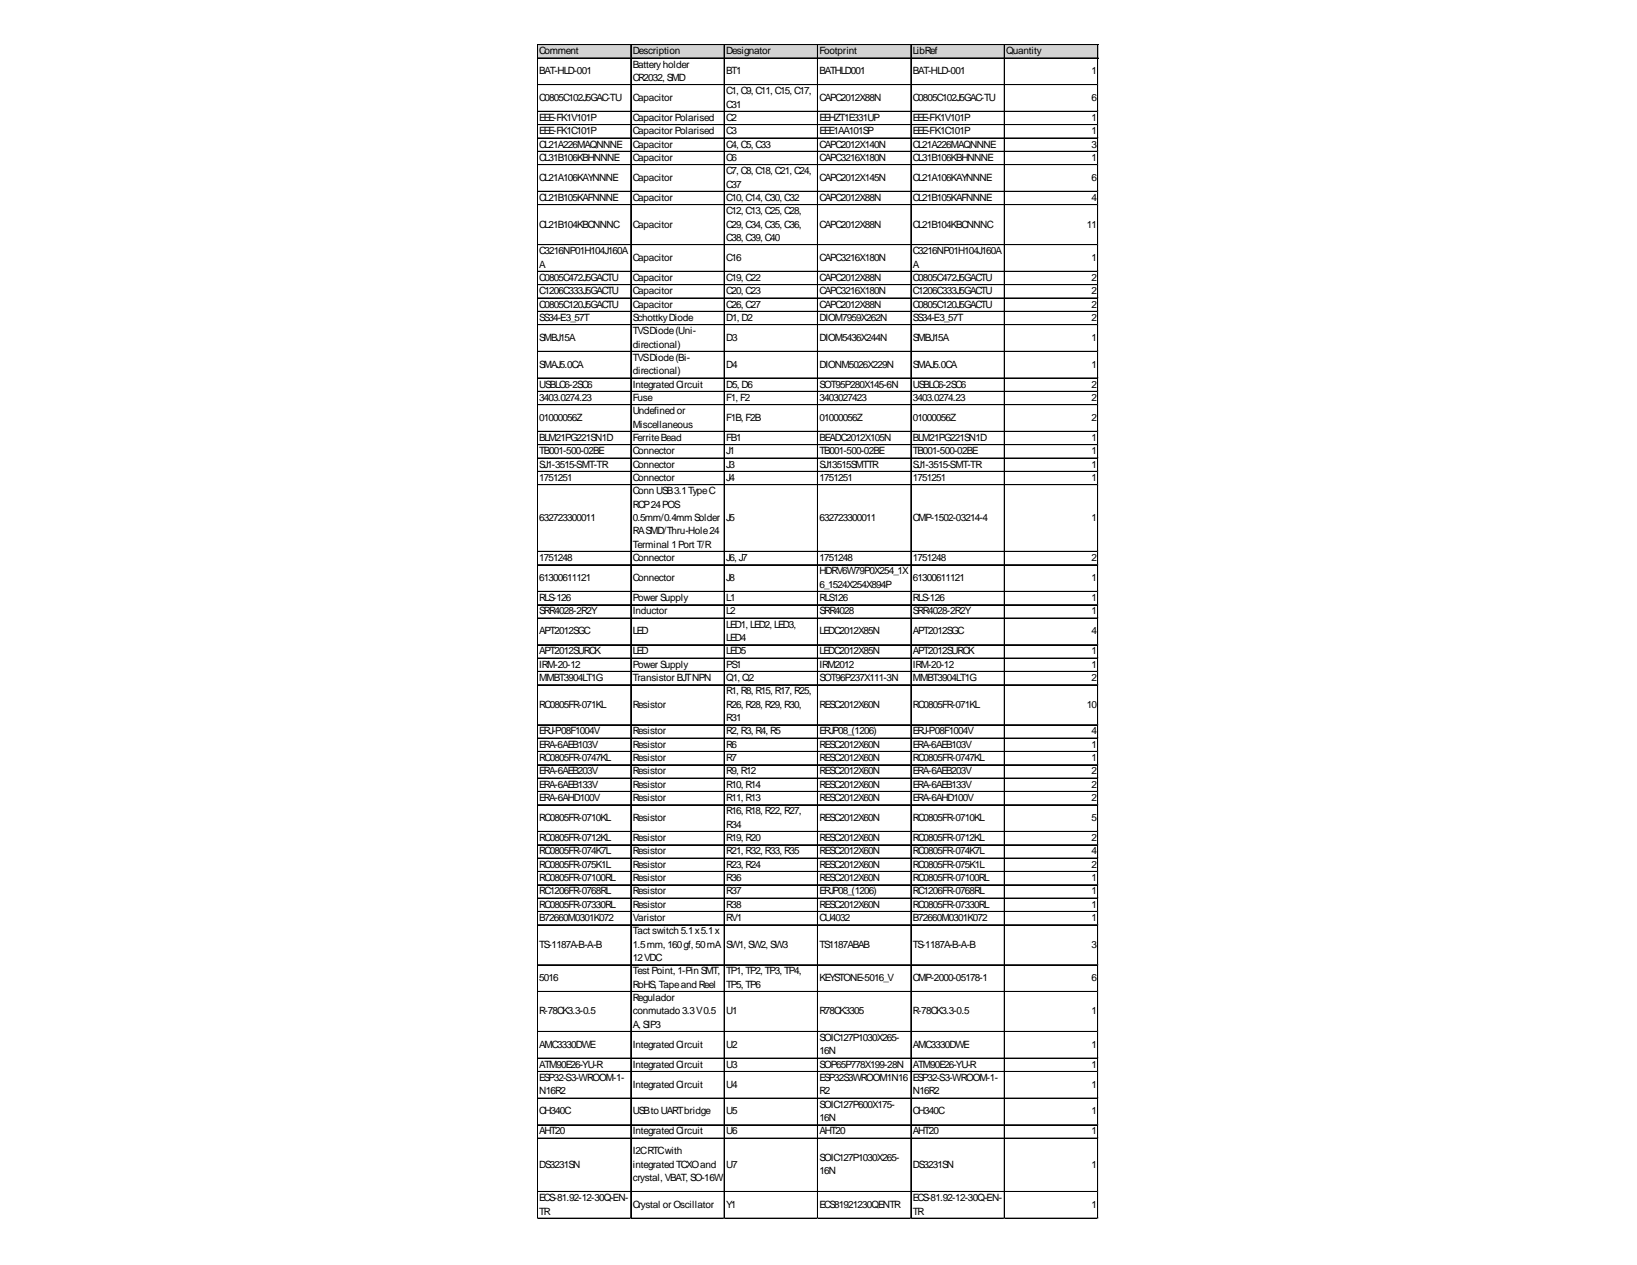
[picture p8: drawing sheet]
<svg xmlns="http://www.w3.org/2000/svg" width="279mm" height="216mm" viewBox="0 0 279 216" stroke-linecap="round" stroke-linejoin="round" font-family="sans-serif">
<defs><g id="words">
<g font-size="1.7">
<text x="92" y="9.3">Comment</text>
<text x="108" y="9.3">Description</text>
<text x="108" y="11.5">Batteryholder</text>
<text x="123.9" y="9.3">Designator</text>
<text x="139.9" y="9.3">Footprint</text>
<text x="155.8" y="9.3">LibRef</text>
<text x="171.7" y="9.3">Quantity</text>
<text x="92" y="12.7">BAT-HLD-001</text>
<text x="92" y="17.2">C0805C102J5GAC-TU</text>
<text x="108" y="13.8">CR2032, SMD</text>
<text x="108" y="17.2">Capacitor</text>
<text x="123.9" y="12.7">BT1</text>
<text x="123.9" y="16.1">C1, C9, C11, C15, C17,</text>
<text x="139.9" y="12.7">BATHLD001</text>
<text x="139.9" y="17.2">CAPC2012X88N</text>
<text x="155.8" y="12.7">BAT-HLD-001</text>
<text x="155.8" y="17.2">C0805C102J5GAC-TU</text>
<text x="186.3" y="12.7">1</text>
<text x="186.3" y="17.2">6</text>
<text x="92" y="20.6">EEE-FK1V101P</text>
<text x="92" y="22.9">EEE-FK1C101P</text>
<text x="108" y="20.6">Capacitor Polarised</text>
<text x="108" y="22.9">Capacitor Polarised</text>
<text x="123.9" y="18.4">C31</text>
<text x="123.9" y="20.6">C2</text>
<text x="123.9" y="22.9">C3</text>
<text x="139.9" y="20.6">EEHZT1E331UP</text>
<text x="139.9" y="22.9">EEE1AA101SP</text>
<text x="155.8" y="20.6">EEE-FK1V101P</text>
<text x="155.8" y="22.9">EEE-FK1C101P</text>
<text x="186.3" y="20.6">1</text>
<text x="186.3" y="22.9">1</text>
<text x="92" y="25.2">CL21A226MAQNNNE</text>
<text x="92" y="27.5">CL31B106KBHNNNE</text>
<text x="108" y="25.2">Capacitor</text>
<text x="108" y="27.5">Capacitor</text>
<text x="123.9" y="25.2">C4, C5, C33</text>
<text x="123.9" y="27.5">C6</text>
<text x="123.9" y="29.8">C7, C8, C18, C21, C24,</text>
<text x="139.9" y="25.2">CAPC2012X140N</text>
<text x="139.9" y="27.5">CAPC3216X180N</text>
<text x="155.8" y="25.2">CL21A226MAQNNNE</text>
<text x="155.8" y="27.5">CL31B106KBHNNNE</text>
<text x="186.3" y="25.2">3</text>
<text x="186.3" y="27.5">1</text>
<text x="92" y="30.9">CL21A106KAYNNNE</text>
<text x="92" y="34.3">CL21B105KAFNNNE</text>
<text x="108" y="30.9">Capacitor</text>
<text x="108" y="34.3">Capacitor</text>
<text x="123.9" y="32">C37</text>
<text x="123.9" y="34.3">C10, C14, C30, C32</text>
<text x="139.9" y="30.9">CAPC2012X145N</text>
<text x="139.9" y="34.3">CAPC2012X88N</text>
<text x="155.8" y="30.9">CL21A106KAYNNNE</text>
<text x="155.8" y="34.3">CL21B105KAFNNNE</text>
<text x="186.3" y="30.9">6</text>
<text x="186.3" y="34.3">4</text>
<text x="92" y="38.9">CL21B104KBCNNNC</text>
<text x="108" y="38.9">Capacitor</text>
<text x="123.9" y="36.6">C12, C13, C25, C28,</text>
<text x="123.9" y="38.9">C29, C34, C35, C36,</text>
<text x="123.9" y="41.1">C38, C39, C40</text>
<text x="139.9" y="38.9">CAPC2012X88N</text>
<text x="155.8" y="38.9">CL21B104KBCNNNC</text>
<text x="185.5" y="38.9">11</text>
<text x="92" y="43.4">C3216NP01H104J160A</text>
<text x="92" y="45.7">A</text>
<text x="92" y="48">C0805C472J5GACTU</text>
<text x="108" y="44.5">Capacitor</text>
<text x="108" y="48">Capacitor</text>
<text x="123.9" y="44.5">C16</text>
<text x="123.9" y="48">C19, C22</text>
<text x="139.9" y="44.5">CAPC3216X180N</text>
<text x="139.9" y="48">CAPC2012X88N</text>
<text x="155.8" y="43.4">C3216NP01H104J160A</text>
<text x="155.8" y="45.7">A</text>
<text x="155.8" y="48">C0805C472J5GACTU</text>
<text x="186.3" y="44.5">1</text>
<text x="186.3" y="48">2</text>
<text x="92" y="50.2">C1206C333J5GACTU</text>
<text x="92" y="52.5">C0805C120J5GACTU</text>
<text x="108" y="50.2">Capacitor</text>
<text x="108" y="52.5">Capacitor</text>
<text x="123.9" y="50.2">C20, C23</text>
<text x="123.9" y="52.5">C26, C27</text>
<text x="139.9" y="50.2">CAPC3216X180N</text>
<text x="139.9" y="52.5">CAPC2012X88N</text>
<text x="155.8" y="50.2">C1206C333J5GACTU</text>
<text x="155.8" y="52.5">C0805C120J5GACTU</text>
<text x="186.3" y="50.2">2</text>
<text x="186.3" y="52.5">2</text>
<text x="92" y="54.8">SS34-E3_57T</text>
<text x="92" y="58.2">SMBJ15A</text>
<text x="108" y="54.8">SchottkyDiode</text>
<text x="108" y="57.1">TVSDiode(Uni-</text>
<text x="108" y="59.3">directional)</text>
<text x="123.9" y="54.8">D1, D2</text>
<text x="123.9" y="58.2">D3</text>
<text x="139.9" y="54.8">DIOM7959X262N</text>
<text x="139.9" y="58.2">DIOM5436X244N</text>
<text x="155.8" y="54.8">SS34-E3_57T</text>
<text x="155.8" y="58.2">SMBJ15A</text>
<text x="186.3" y="54.8">2</text>
<text x="186.3" y="58.2">1</text>
<text x="92" y="62.8">SMAJ5.0CA</text>
<text x="108" y="61.6">TVSDiode(Bi-</text>
<text x="108" y="63.9">directional)</text>
<text x="123.9" y="62.8">D4</text>
<text x="139.9" y="62.8">DIONM5026X229N</text>
<text x="155.8" y="62.8">SMAJ5.0CA</text>
<text x="186.3" y="62.8">1</text>
<text x="92" y="66.2">USBLC6-2SC6</text>
<text x="92" y="68.4">3403.0274.23</text>
<text x="92" y="71.9">01000056Z</text>
<text x="108" y="66.2">Integrated Circuit</text>
<text x="108" y="68.4">Fuse</text>
<text x="108" y="70.7">Undefined or</text>
<text x="123.9" y="66.2">D5, D6</text>
<text x="123.9" y="68.4">F1, F2</text>
<text x="123.9" y="71.9">F1B, F2B</text>
<text x="139.9" y="66.2">SOT95P280X145-6N</text>
<text x="139.9" y="68.4">3403027423</text>
<text x="139.9" y="71.9">01000056Z</text>
<text x="155.8" y="66.2">USBLC6-2SC6</text>
<text x="155.8" y="68.4">3403.0274.23</text>
<text x="155.8" y="71.9">01000056Z</text>
<text x="186.3" y="66.2">2</text>
<text x="186.3" y="68.4">2</text>
<text x="186.3" y="71.9">2</text>
<text x="92" y="75.3">BLM21PG221SN1D</text>
<text x="92" y="77.5">TB001-500-02BE</text>
<text x="108" y="73">Miscellaneous</text>
<text x="108" y="75.3">FerriteBead</text>
<text x="108" y="77.5">Connector</text>
<text x="123.9" y="75.3">FB1</text>
<text x="123.9" y="77.5">J1</text>
<text x="139.9" y="75.3">BEADC2012X105N</text>
<text x="139.9" y="77.5">TB001-500-02BE</text>
<text x="155.8" y="75.3">BLM21PG221SN1D</text>
<text x="155.8" y="77.5">TB001-500-02BE</text>
<text x="186.3" y="75.3">1</text>
<text x="186.3" y="77.5">1</text>
<text x="92" y="79.8">SJ1-3515-SMT-TR</text>
<text x="92" y="82.1">1751251</text>
<text x="108" y="79.8">Connector</text>
<text x="108" y="82.1">Connector</text>
<text x="123.9" y="79.8">J3</text>
<text x="123.9" y="82.1">J4</text>
<text x="139.9" y="79.8">SJ13515SMTTR</text>
<text x="139.9" y="82.1">1751251</text>
<text x="155.8" y="79.8">SJ1-3515-SMT-TR</text>
<text x="155.8" y="82.1">1751251</text>
<text x="186.3" y="79.8">1</text>
<text x="186.3" y="82.1">1</text>
<text x="92" y="88.9">632723300011</text>
<text x="108" y="84.4">Conn USB3.1TypeC</text>
<text x="108" y="86.7">RCP24POS</text>
<text x="108" y="88.9">0.5mm/0.4mmSolder</text>
<text x="123.9" y="88.9">J5</text>
<text x="139.9" y="88.9">632723300011</text>
<text x="155.8" y="88.9">CMP-1502-03214-4</text>
<text x="186.3" y="88.9">1</text>
<text x="92" y="95.8">1751248</text>
<text x="108" y="91.2">RASMD/Thru-Hole24</text>
<text x="108" y="93.5">Terminal 1Port T/R</text>
<text x="108" y="95.8">Connector</text>
<text x="123.9" y="95.8">J6, J7</text>
<text x="139.9" y="95.8">1751248</text>
<text x="155.8" y="95.8">1751248</text>
<text x="186.3" y="95.8">2</text>
<text x="92" y="99.2">61300611121</text>
<text x="108" y="99.2">Connector</text>
<text x="123.9" y="99.2">J8</text>
<text x="139.9" y="98">HDRV6W79P0X254_1X</text>
<text x="139.9" y="100.3">6_1524X254X894P</text>
<text x="155.8" y="99.2">61300611121</text>
<text x="186.3" y="99.2">1</text>
<text x="92" y="102.6">RLS-126</text>
<text x="92" y="104.9">SRR4028-2R2Y</text>
<text x="108" y="102.6">Power Supply</text>
<text x="108" y="104.9">Inductor</text>
<text x="123.9" y="102.6">L1</text>
<text x="123.9" y="104.9">L2</text>
<text x="123.9" y="107.1">LED1, LED2, LED3,</text>
<text x="139.9" y="102.6">RLS126</text>
<text x="139.9" y="104.9">SRR4028</text>
<text x="155.8" y="102.6">RLS-126</text>
<text x="155.8" y="104.9">SRR4028-2R2Y</text>
<text x="186.3" y="102.6">1</text>
<text x="186.3" y="104.9">1</text>
<text x="92" y="108.3">APT2012SGC</text>
<text x="92" y="111.7">APT2012SURCK</text>
<text x="92" y="114">IRM-20-12</text>
<text x="108" y="108.3">LED</text>
<text x="108" y="111.7">LED</text>
<text x="108" y="114">Power Supply</text>
<text x="123.9" y="109.4">LED4</text>
<text x="123.9" y="111.7">LED5</text>
<text x="123.9" y="114">PS1</text>
<text x="139.9" y="108.3">LEDC2012X85N</text>
<text x="139.9" y="111.7">LEDC2012X85N</text>
<text x="139.9" y="114">IRM2012</text>
<text x="155.8" y="108.3">APT2012SGC</text>
<text x="155.8" y="111.7">APT2012SURCK</text>
<text x="155.8" y="114">IRM-20-12</text>
<text x="186.3" y="108.3">4</text>
<text x="186.3" y="111.7">1</text>
<text x="186.3" y="114">1</text>
<text x="92" y="116.2">MMBT3904LT1G</text>
<text x="108" y="116.2">Transistor BJTNPN</text>
<text x="123.9" y="116.2">Q1, Q2</text>
<text x="123.9" y="118.5">R1, R8, R15, R17, R25,</text>
<text x="139.9" y="116.2">SOT96P237X111-3N</text>
<text x="155.8" y="116.2">MMBT3904LT1G</text>
<text x="186.3" y="116.2">2</text>
<text x="92" y="120.8">RC0805FR-071KL</text>
<text x="92" y="125.3">ERJ-P08F1004V</text>
<text x="108" y="120.8">Resistor</text>
<text x="108" y="125.3">Resistor</text>
<text x="123.9" y="120.8">R26, R28, R29, R30,</text>
<text x="123.9" y="123.1">R31</text>
<text x="123.9" y="125.3">R2, R3, R4, R5</text>
<text x="139.9" y="120.8">RESC2012X60N</text>
<text x="139.9" y="125.3">ERJP08_(1206)</text>
<text x="155.8" y="120.8">RC0805FR-071KL</text>
<text x="155.8" y="125.3">ERJ-P08F1004V</text>
<text x="185.5" y="120.8">10</text>
<text x="186.3" y="125.3">4</text>
<text x="92" y="127.6">ERA-6AEB103V</text>
<text x="92" y="129.9">RC0805FR-0747KL</text>
<text x="108" y="127.6">Resistor</text>
<text x="108" y="129.9">Resistor</text>
<text x="123.9" y="127.6">R6</text>
<text x="123.9" y="129.9">R7</text>
<text x="139.9" y="127.6">RESC2012X60N</text>
<text x="139.9" y="129.9">RESC2012X60N</text>
<text x="155.8" y="127.6">ERA-6AEB103V</text>
<text x="155.8" y="129.9">RC0805FR-0747KL</text>
<text x="186.3" y="127.6">1</text>
<text x="186.3" y="129.9">1</text>
<text x="92" y="132.2">ERA-6AEB203V</text>
<text x="92" y="134.4">ERA-6AEB133V</text>
<text x="92" y="136.7">ERA-6AHD100V</text>
<text x="108" y="132.2">Resistor</text>
<text x="108" y="134.4">Resistor</text>
<text x="108" y="136.7">Resistor</text>
<text x="123.9" y="132.2">R9, R12</text>
<text x="123.9" y="134.4">R10, R14</text>
<text x="123.9" y="136.7">R11, R13</text>
<text x="139.9" y="132.2">RESC2012X60N</text>
<text x="139.9" y="134.4">RESC2012X60N</text>
<text x="139.9" y="136.7">RESC2012X60N</text>
<text x="155.8" y="132.2">ERA-6AEB203V</text>
<text x="155.8" y="134.4">ERA-6AEB133V</text>
<text x="155.8" y="136.7">ERA-6AHD100V</text>
<text x="186.3" y="132.2">2</text>
<text x="186.3" y="134.4">2</text>
<text x="186.3" y="136.7">2</text>
<text x="92" y="140.1">RC0805FR-0710KL</text>
<text x="92" y="143.6">RC0805FR-0712KL</text>
<text x="108" y="140.1">Resistor</text>
<text x="108" y="143.6">Resistor</text>
<text x="123.9" y="139">R16, R18, R22, R27,</text>
<text x="123.9" y="141.3">R34</text>
<text x="123.9" y="143.6">R19, R20</text>
<text x="139.9" y="140.1">RESC2012X60N</text>
<text x="139.9" y="143.6">RESC2012X60N</text>
<text x="155.8" y="140.1">RC0805FR-0710KL</text>
<text x="155.8" y="143.6">RC0805FR-0712KL</text>
<text x="186.3" y="140.1">5</text>
<text x="186.3" y="143.6">2</text>
<text x="92" y="145.8">RC0805FR-074K7L</text>
<text x="92" y="148.1">RC0805FR-075K1L</text>
<text x="108" y="145.8">Resistor</text>
<text x="108" y="148.1">Resistor</text>
<text x="123.9" y="145.8">R21, R32, R33, R35</text>
<text x="123.9" y="148.1">R23, R24</text>
<text x="139.9" y="145.8">RESC2012X60N</text>
<text x="139.9" y="148.1">RESC2012X60N</text>
<text x="155.8" y="145.8">RC0805FR-074K7L</text>
<text x="155.8" y="148.1">RC0805FR-075K1L</text>
<text x="186.3" y="145.8">4</text>
<text x="186.3" y="148.1">2</text>
<text x="92" y="150.4">RC0805FR-07100RL</text>
<text x="92" y="152.7">RC1206FR-0768RL</text>
<text x="92" y="154.9">RC0805FR-07330RL</text>
<text x="108" y="150.4">Resistor</text>
<text x="108" y="152.7">Resistor</text>
<text x="108" y="154.9">Resistor</text>
<text x="123.9" y="150.4">R36</text>
<text x="123.9" y="152.7">R37</text>
<text x="123.9" y="154.9">R38</text>
<text x="139.9" y="150.4">RESC2012X60N</text>
<text x="139.9" y="152.7">ERJP08_(1206)</text>
<text x="139.9" y="154.9">RESC2012X60N</text>
<text x="155.8" y="150.4">RC0805FR-07100RL</text>
<text x="155.8" y="152.7">RC1206FR-0768RL</text>
<text x="155.8" y="154.9">RC0805FR-07330RL</text>
<text x="186.3" y="150.4">1</text>
<text x="186.3" y="152.7">1</text>
<text x="186.3" y="154.9">1</text>
<text x="92" y="157.2">B72660M0301K072</text>
<text x="92" y="161.8">TS-1187A-B-A-B</text>
<text x="108" y="157.2">Varistor</text>
<text x="108" y="159.5">Tact switch 5.1x5.1x</text>
<text x="108" y="161.8">1.5mm, 160gf, 50mA</text>
<text x="123.9" y="157.2">RV1</text>
<text x="123.9" y="161.8">SW1, SW2, SW3</text>
<text x="139.9" y="157.2">CU4032</text>
<text x="139.9" y="161.8">TS1187ABAB</text>
<text x="155.8" y="157.2">B72660M0301K072</text>
<text x="155.8" y="161.8">TS-1187A-B-A-B</text>
<text x="186.3" y="157.2">1</text>
<text x="186.3" y="161.8">3</text>
<text x="92" y="167.5">5016</text>
<text x="108" y="164">12VDC</text>
<text x="108" y="166.3">Test Point, 1-Pin SMT,</text>
<text x="123.9" y="166.3">TP1, TP2, TP3, TP4,</text>
<text x="139.9" y="167.5">KEYSTONE-5016_V</text>
<text x="155.8" y="167.5">CMP-2000-05178-1</text>
<text x="186.3" y="167.5">6</text>
<text x="92" y="173.1">R-78CK3.3-0.5</text>
<text x="108" y="168.6">RoHS, Tapeand Reel</text>
<text x="108" y="170.9">Regulador</text>
<text x="108" y="173.1">conmutado 3.3V0.5</text>
<text x="123.9" y="168.6">TP5, TP6</text>
<text x="123.9" y="173.1">U1</text>
<text x="139.9" y="173.1">R78CK3305</text>
<text x="155.8" y="173.1">R-78CK3.3-0.5</text>
<text x="186.3" y="173.1">1</text>
<text x="92" y="178.8">AMC3330DWE</text>
<text x="108" y="175.4">A, SIP3</text>
<text x="108" y="178.8">Integrated Circuit</text>
<text x="123.9" y="178.8">U2</text>
<text x="139.9" y="177.7">SOIC127P1030X265-</text>
<text x="139.9" y="180">16N</text>
<text x="155.8" y="178.8">AMC3330DWE</text>
<text x="186.3" y="178.8">1</text>
<text x="92" y="182.2">ATM90E26-YU-R</text>
<text x="92" y="184.5">ESP32-S3-WROOM-1-</text>
<text x="108" y="182.2">Integrated Circuit</text>
<text x="108" y="185.7">Integrated Circuit</text>
<text x="123.9" y="182.2">U3</text>
<text x="123.9" y="185.7">U4</text>
<text x="139.9" y="182.2">SOP65P778X199-28N</text>
<text x="139.9" y="184.5">ESP32S3WROOM1N16</text>
<text x="155.8" y="182.2">ATM90E26-YU-R</text>
<text x="155.8" y="184.5">ESP32-S3-WROOM-1-</text>
<text x="186.3" y="182.2">1</text>
<text x="186.3" y="185.7">1</text>
<text x="92" y="186.8">N16R2</text>
<text x="92" y="190.2">CH340C</text>
<text x="108" y="190.2">USBto UARTbridge</text>
<text x="123.9" y="190.2">U5</text>
<text x="139.9" y="186.8">R2</text>
<text x="139.9" y="189.1">SOIC127P600X175-</text>
<text x="139.9" y="191.3">16N</text>
<text x="155.8" y="186.8">N16R2</text>
<text x="155.8" y="190.2">CH340C</text>
<text x="186.3" y="190.2">1</text>
<text x="92" y="193.6">AHT20</text>
<text x="108" y="193.6">Integrated Circuit</text>
<text x="108" y="197">I2CRTCwith</text>
<text x="123.9" y="193.6">U6</text>
<text x="139.9" y="193.6">AHT20</text>
<text x="155.8" y="193.6">AHT20</text>
<text x="186.3" y="193.6">1</text>
<text x="92" y="199.3">DS3231SN</text>
<text x="108" y="199.3">integrated TCXOand</text>
<text x="108" y="201.6">crystal, VBAT, SO-16W</text>
<text x="123.9" y="199.3">U7</text>
<text x="139.9" y="198.2">SOIC127P1030X265-</text>
<text x="139.9" y="200.5">16N</text>
<text x="155.8" y="199.3">DS3231SN</text>
<text x="186.3" y="199.3">1</text>
<text x="92" y="205">ECS-81.92-12-30Q-EN-</text>
<text x="92" y="207.3">TR</text>
<text x="108" y="206.1">Crystal or Oscillator</text>
<text x="123.9" y="206.1">Y1</text>
<text x="139.9" y="206.1">ECS81921230QENTR</text>
<text x="155.8" y="205">ECS-81.92-12-30Q-EN-</text>
<text x="155.8" y="207.3">TR</text>
<text x="186.3" y="206.1">1</text>
</g>
</g></defs>
<path d="M91.8 7.7h95.7v2.3h-95.7z" fill="#d3d3d3"/>
<g fill="none" stroke="#000" stroke-width=".17">
<path d="M91.7 7.6v200.4M91.8 7.6v200.4M91.8 7.6h95.6M91.8 7.7h95.6M91.8 9.9h95.6M91.8 14.4h95.6M91.8 14.5h95.6M91.8 19h95.6M107.6 7.7v200.3M107.7 7.7v200.3M123.6 7.7v200.3M139.5 7.7v200.3"/>
<path d="M139.6 7.7v200.3M155.5 7.7v200.3M171.4 7.7v200.3M171.5 7.7v200.3M187.3 7.7v200.3M187.4 7.7v200.3M91.8 21.3h95.6M91.8 23.5h95.6M91.8 23.6h95.6M91.8 25.8h95.6M91.8 25.9h95.6M91.8 28.1h95.6"/>
<path d="M91.8 32.6h95.6M91.8 32.7h95.6M91.8 34.9h95.6M91.8 35h95.6M91.8 41.7h95.6M91.8 41.8h95.6M91.8 46.3h95.6M91.8 46.4h95.6M91.8 48.6h95.6M91.8 50.9h95.6M91.8 53.1h95.6M91.8 53.2h95.6"/>
<path d="M91.8 55.4h95.6M91.8 55.5h95.6M91.8 60h95.6M91.8 64.5h95.6M91.8 64.6h95.6M91.8 66.8h95.6M91.8 69.1h95.6M91.8 73.6h95.6M91.8 73.7h95.6M91.8 75.9h95.6M91.8 78.2h95.6M91.8 80.4h95.6"/>
<path d="M91.8 80.5h95.6M91.8 82.7h95.6M91.8 82.8h95.6M91.8 94.1h95.6M91.8 94.2h95.6M91.8 96.4h95.6M91.8 100.9h95.6M91.8 101h95.6M91.8 103.2h95.6M91.8 103.3h95.6M91.8 105.5h95.6M91.8 110h95.6"/>
<path d="M91.8 110.1h95.6M91.8 112.3h95.6M91.8 112.4h95.6M91.8 114.6h95.6M91.8 116.9h95.6M91.8 123.7h95.6M91.8 126h95.6M91.8 128.2h95.6M91.8 128.3h95.6M91.8 130.5h95.6M91.8 130.6h95.6M91.8 132.8h95.6"/>
<path d="M91.8 135.1h95.6M91.8 137.3h95.6M91.8 137.4h95.6M91.8 141.9h95.6M91.8 142h95.6M91.8 144.2h95.6M91.8 146.4h95.6M91.8 146.5h95.6M91.8 148.7h95.6M91.8 148.8h95.6M91.8 151h95.6M91.8 151.1h95.6"/>
<path d="M91.8 153.3h95.6M91.8 155.6h95.6M91.8 157.8h95.6M91.8 157.9h95.6M91.8 164.7h95.6M91.8 169.2h95.6M91.8 169.3h95.6M91.8 176h95.6M91.8 176.1h95.6M91.8 180.6h95.6M91.8 182.9h95.6M91.8 187.4h95.6"/>
<path d="M91.8 187.5h95.6M91.8 192h95.6M91.8 194.2h95.6M91.8 194.3h95.6M91.8 203.3h95.6M91.8 203.4h95.6M91.8 207.9h95.6"/>
</g>
<path d="M187.4 14.4h.1" fill="none" stroke="#e0e0e0" stroke-width=".17"/>
<path d="M187.4 14.4l.1 .2z" fill="#e0e0e0"/>
<path d="M187.4 19h.1" fill="none" stroke="#e0e0e0" stroke-width=".17"/>
<path d="M187.4 19l.1 .1z" fill="#e0e0e0"/>
<path d="M187.4 21.3h.1" fill="none" stroke="#e0e0e0" stroke-width=".17"/>
<path d="M187.4 21.3l.1 .1z" fill="#e0e0e0"/>
<path d="M187.4 23.5h.1" fill="none" stroke="#e0e0e0" stroke-width=".17"/>
<path d="M187.4 23.5l.1 .2z" fill="#e0e0e0"/>
<path d="M187.4 25.8h.1" fill="none" stroke="#e0e0e0" stroke-width=".17"/>
<path d="M187.4 25.8l.1 .1z" fill="#e0e0e0"/>
<path d="M187.4 28.1h.1" fill="none" stroke="#e0e0e0" stroke-width=".17"/>
<path d="M187.4 28.1l.1 .1z" fill="#e0e0e0"/>
<path d="M187.4 32.6h.1" fill="none" stroke="#e0e0e0" stroke-width=".17"/>
<path d="M187.4 32.6l.1 .2z" fill="#e0e0e0"/>
<path d="M187.4 34.9h.1" fill="none" stroke="#e0e0e0" stroke-width=".17"/>
<path d="M187.4 34.9l.1 .1z" fill="#e0e0e0"/>
<path d="M187.4 41.7h.1" fill="none" stroke="#e0e0e0" stroke-width=".17"/>
<path d="M187.4 41.7l.1 .2z" fill="#e0e0e0"/>
<path d="M187.4 46.3h.1" fill="none" stroke="#e0e0e0" stroke-width=".17"/>
<path d="M187.4 46.3l.1 .1z" fill="#e0e0e0"/>
<path d="M187.4 48.6h.1" fill="none" stroke="#e0e0e0" stroke-width=".17"/>
<path d="M187.4 48.6l.1 .1z" fill="#e0e0e0"/>
<path d="M187.4 50.9h.1" fill="none" stroke="#e0e0e0" stroke-width=".17"/>
<path d="M187.4 50.9l.1 .1z" fill="#e0e0e0"/>
<path d="M187.4 53.1h.1" fill="none" stroke="#e0e0e0" stroke-width=".17"/>
<path d="M187.4 53.1l.1 .1z" fill="#e0e0e0"/>
<path d="M187.4 55.4h.1" fill="none" stroke="#e0e0e0" stroke-width=".17"/>
<path d="M187.4 55.4l.1 .1z" fill="#e0e0e0"/>
<path d="M187.4 60h.1" fill="none" stroke="#e0e0e0" stroke-width=".17"/>
<path d="M187.4 60l.1 .1z" fill="#e0e0e0"/>
<path d="M187.4 64.5h.1" fill="none" stroke="#e0e0e0" stroke-width=".17"/>
<path d="M187.4 64.5l.1 .1z" fill="#e0e0e0"/>
<path d="M187.4 66.8h.1" fill="none" stroke="#e0e0e0" stroke-width=".17"/>
<path d="M187.4 66.8l.1 .1z" fill="#e0e0e0"/>
<path d="M187.4 69.1h.1" fill="none" stroke="#e0e0e0" stroke-width=".17"/>
<path d="M187.4 69.1l.1 .1z" fill="#e0e0e0"/>
<path d="M187.4 73.6h.1" fill="none" stroke="#e0e0e0" stroke-width=".17"/>
<path d="M187.4 73.6l.1 .1z" fill="#e0e0e0"/>
<path d="M187.4 75.9h.1" fill="none" stroke="#e0e0e0" stroke-width=".17"/>
<path d="M187.4 75.9l.1 .1z" fill="#e0e0e0"/>
<path d="M187.4 78.2h.1" fill="none" stroke="#e0e0e0" stroke-width=".17"/>
<path d="M187.4 78.2l.1 .1z" fill="#e0e0e0"/>
<path d="M187.4 80.4h.1" fill="none" stroke="#e0e0e0" stroke-width=".17"/>
<path d="M187.4 80.4l.1 .2z" fill="#e0e0e0"/>
<path d="M187.4 82.7h.1" fill="none" stroke="#e0e0e0" stroke-width=".17"/>
<path d="M187.4 82.7l.1 .1z" fill="#e0e0e0"/>
<path d="M187.4 94.1h.1" fill="none" stroke="#e0e0e0" stroke-width=".17"/>
<path d="M187.4 94.1l.1 .1z" fill="#e0e0e0"/>
<path d="M187.4 96.4h.1" fill="none" stroke="#e0e0e0" stroke-width=".17"/>
<path d="M187.4 96.4l.1 .1z" fill="#e0e0e0"/>
<path d="M187.4 100.9h.1" fill="none" stroke="#e0e0e0" stroke-width=".17"/>
<path d="M187.4 100.9l.1 .1z" fill="#e0e0e0"/>
<path d="M187.4 103.2h.1" fill="none" stroke="#e0e0e0" stroke-width=".17"/>
<path d="M187.4 103.2l.1 .1z" fill="#e0e0e0"/>
<path d="M187.4 105.5h.1" fill="none" stroke="#e0e0e0" stroke-width=".17"/>
<path d="M187.4 105.5l.1 .1z" fill="#e0e0e0"/>
<path d="M187.4 110h.1" fill="none" stroke="#e0e0e0" stroke-width=".17"/>
<path d="M187.4 110l.1 .1z" fill="#e0e0e0"/>
<path d="M187.4 112.3h.1" fill="none" stroke="#e0e0e0" stroke-width=".17"/>
<path d="M187.4 112.3l.1 .1z" fill="#e0e0e0"/>
<path d="M187.4 114.6h.1" fill="none" stroke="#e0e0e0" stroke-width=".17"/>
<path d="M187.4 114.6l.1 .1z" fill="#e0e0e0"/>
<path d="M187.4 116.9h.1" fill="none" stroke="#e0e0e0" stroke-width=".17"/>
<path d="M187.4 116.9l.1 .1z" fill="#e0e0e0"/>
<path d="M187.4 123.7h.1" fill="none" stroke="#e0e0e0" stroke-width=".17"/>
<path d="M187.4 123.7l.1 .1z" fill="#e0e0e0"/>
<path d="M187.4 126h.1" fill="none" stroke="#e0e0e0" stroke-width=".17"/>
<path d="M187.4 126l.1 .1z" fill="#e0e0e0"/>
<path d="M187.4 128.2h.1" fill="none" stroke="#e0e0e0" stroke-width=".17"/>
<path d="M187.4 128.2l.1 .2z" fill="#e0e0e0"/>
<path d="M187.4 130.5h.1" fill="none" stroke="#e0e0e0" stroke-width=".17"/>
<path d="M187.4 130.5l.1 .1z" fill="#e0e0e0"/>
<path d="M187.4 132.8h.1" fill="none" stroke="#e0e0e0" stroke-width=".17"/>
<path d="M187.4 132.8l.1 .1z" fill="#e0e0e0"/>
<path d="M187.4 135.1h.1" fill="none" stroke="#e0e0e0" stroke-width=".17"/>
<path d="M187.4 135.1l.1 .1z" fill="#e0e0e0"/>
<path d="M187.4 137.3h.1" fill="none" stroke="#e0e0e0" stroke-width=".17"/>
<path d="M187.4 137.3l.1 .2z" fill="#e0e0e0"/>
<path d="M187.4 141.9h.1" fill="none" stroke="#e0e0e0" stroke-width=".17"/>
<path d="M187.4 141.9l.1 .1z" fill="#e0e0e0"/>
<path d="M187.4 144.2h.1" fill="none" stroke="#e0e0e0" stroke-width=".17"/>
<path d="M187.4 144.2l.1 .1z" fill="#e0e0e0"/>
<path d="M187.4 146.4h.1" fill="none" stroke="#e0e0e0" stroke-width=".17"/>
<path d="M187.4 146.4l.1 .2z" fill="#e0e0e0"/>
<path d="M187.4 148.7h.1" fill="none" stroke="#e0e0e0" stroke-width=".17"/>
<path d="M187.4 148.7l.1 .1z" fill="#e0e0e0"/>
<path d="M187.4 151h.1" fill="none" stroke="#e0e0e0" stroke-width=".17"/>
<path d="M187.4 151l.1 .1z" fill="#e0e0e0"/>
<path d="M187.4 153.3h.1" fill="none" stroke="#e0e0e0" stroke-width=".17"/>
<path d="M187.4 153.3l.1 .1z" fill="#e0e0e0"/>
<path d="M187.4 155.6h.1" fill="none" stroke="#e0e0e0" stroke-width=".17"/>
<path d="M187.4 155.6l.1 .1z" fill="#e0e0e0"/>
<path d="M187.4 157.8h.1" fill="none" stroke="#e0e0e0" stroke-width=".17"/>
<path d="M187.4 157.8l.1 .1z" fill="#e0e0e0"/>
<path d="M187.4 164.7h.1" fill="none" stroke="#e0e0e0" stroke-width=".17"/>
<path d="M187.4 164.7l.1 .1z" fill="#e0e0e0"/>
<path d="M187.4 169.2h.1" fill="none" stroke="#e0e0e0" stroke-width=".17"/>
<path d="M187.4 169.2l.1 .1z" fill="#e0e0e0"/>
<path d="M187.4 176h.1" fill="none" stroke="#e0e0e0" stroke-width=".17"/>
<path d="M187.4 176l.1 .1z" fill="#e0e0e0"/>
<path d="M187.4 180.6h.1" fill="none" stroke="#e0e0e0" stroke-width=".17"/>
<path d="M187.4 180.6l.1 .1z" fill="#e0e0e0"/>
<path d="M187.4 182.9h.1" fill="none" stroke="#e0e0e0" stroke-width=".17"/>
<path d="M187.4 182.9l.1 .1z" fill="#e0e0e0"/>
<path d="M187.4 187.4h.1" fill="none" stroke="#e0e0e0" stroke-width=".17"/>
<path d="M187.4 187.4l.1 .1z" fill="#e0e0e0"/>
<path d="M187.4 192h.1" fill="none" stroke="#e0e0e0" stroke-width=".17"/>
<path d="M187.4 192l.1 .1z" fill="#e0e0e0"/>
<path d="M187.4 194.2h.1" fill="none" stroke="#e0e0e0" stroke-width=".17"/>
<path d="M187.4 194.2l.1 .2z" fill="#e0e0e0"/>
<path d="M187.4 203.3h.1" fill="none" stroke="#e0e0e0" stroke-width=".17"/>
<path d="M187.4 203.3l.1 .2z" fill="#e0e0e0"/>
<path d="M187.4 207.9h.1" fill="none" stroke="#e0e0e0" stroke-width=".17"/>
<path d="M187.4 207.9l.1 .1z" fill="#e0e0e0"/>
<use href="#words"/>
</svg>
